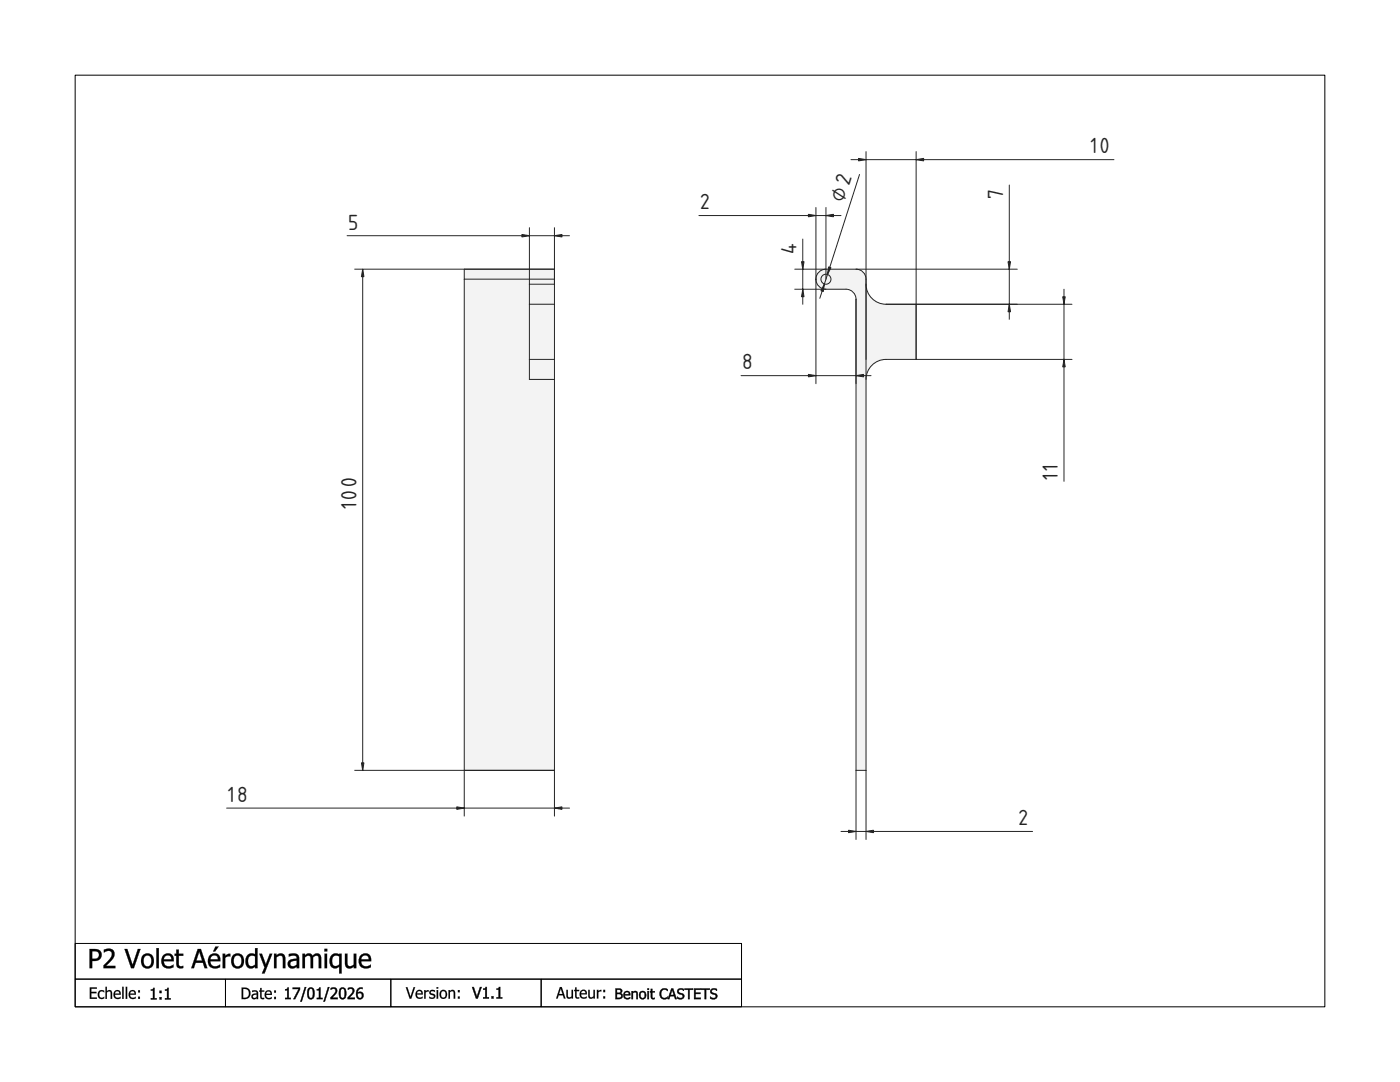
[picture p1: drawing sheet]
<svg xmlns="http://www.w3.org/2000/svg" width="279mm" height="216mm" viewBox="0 0 279 216" stroke-linecap="round" stroke-linejoin="round" font-family="sans-serif">
<defs><g id="words">
<g font-size="5.4" fill="#212529">
<text x="217.6" y="30.6">10</text>
<text x="139.8" y="41.8">2</text>
<text x="168.4" y="40.5" transform="rotate(-72 168.4 40.5)">⌀2</text>
<text x="200.2" y="39.8" transform="rotate(-90 200.2 39.8)">7</text>
<text x="69.5" y="45.8">5</text>
<text x="159" y="50.8" transform="rotate(-90 159 50.8)">4</text>
<text x="148.1" y="73.7">8</text>
<text x="211.1" y="95.8" transform="rotate(-90 211.1 95.8)">11</text>
<text x="71.1" y="101.6" transform="rotate(-90 71.1 101.6)">100</text>
<text x="45.5" y="160">18</text>
<text x="203.3" y="164.7">2</text>
</g>
</g></defs>
<g fill="#000">
<path d="M17.9 197h1.4v.3h-1.1v.6h1.1v.3h-1.1v.8h1.1v.3h-1.4zM17.9 197v2.3h1.4v-.3l-1.1 .1v-.9h1.1v-.3h-1.1v-.6h1.1v-.3zM19.7 197.8l.4-.2h.5l.2 .1v.3a.62 .62 0 0 0-.9 0 .62 .62 0 0 0 0 .9l.4 .2 .5-.2v.3l-.3 .1a.74 .74 0 0 1-.9-.4l-.1-.7zM19.7 197.8a1.03 1.03 0 0 0 .3 1.5l.8-.1v-.3a.61 .61 0 0 1-.9 .1 .61 .61 0 0 1 0-.9l.4-.3 .5 .2v-.3a.86 .86 0 0 0-1.1 .1zM21 196.9h.3v.9l.5-.3 .5 .3 .1 1.5h-.3l-.1-1.3a.44 .44 0 0 0-.7 0v1.3h-.3zM21.1 196.9v2.4h.2v-1.3l.5-.2 .3 .2v1.3h.3v-1.1a.57 .57 0 0 0-.4-.6 .57 .57 0 0 0-.7 .2v-.9zM22.9 197.8l.5-.3 .5 .2 .2 .8h-1.2l.3 .5 .5 .1 .4-.2v.3a.95 .95 0 0 1-1.3-.2 .95 .95 0 0 1 .1-1.2zM22.9 197.8l-.2 .7 .2 .6 .8 .2 .4-.1v-.3l-.3 .1a.58 .58 0 0 1-.6 .1 .58 .58 0 0 1-.3-.6h1.2a.7 .7 0 0 0-.3-.9 .7 .7 0 0 0-.9 .2zM23.1 197.9l-.2 .4h.9v-.1a.4 .4 0 0 0-.3-.4 .4 .4 0 0 0-.4 .1zM23.1 197.9l.5-.1 .2 .5h-.9zM24.4 196.9h.3v2.4h-.3zM24.4 196.9v2.4h.3v-2.4zM25.1 196.9h.3v2.4h-.3zM25.1 196.9v2.4h.3v-2.4zM25.9 197.8l.6-.3 .4 .2 .2 .8h-1.1l.2 .5 .5 .1 .4-.2v.3a.94 .94 0 0 1-1.2-.2 .94 .94 0 0 1 0-1.2zM25.9 197.8l-.2 .7 .2 .6 .8 .2 .4-.1v-.3l-.2 .1a.58 .58 0 0 1-.7 .1 .58 .58 0 0 1-.2-.6h1.1v-.2a.68 .68 0 0 0-.4-.7 .68 .68 0 0 0-.8 .2zM26.1 197.9l-.1 .4h.8v-.1a.4 .4 0 0 0-.3-.4 .4 .4 0 0 0-.4 .1zM26.1 197.9l.5-.1 .3 .5h-1zM27.6 197.6h.3v.4h-.3zM27.6 197.6v.4h.3v-.4zM27.6 198.9h.3v.4h-.3zM27.6 198.9v.4h.3v-.4z"/>
<path d="M17.9 197h1.4v.3h-1.1v.6h1.1v.3h-1.1v.8h1.1v.3h-1.4zM19.7 197.8a.88 .88 0 0 1 1.1-.1v.3a.61 .61 0 0 0-.9 0 .61 .61 0 0 0 0 .9 .61 .61 0 0 0 .9 0v.3a.89 .89 0 0 1-1.2-.2 .89 .89 0 0 1 .1-1.2zM21.1 196.9h.2v.9a.57 .57 0 0 1 .7-.2 .57 .57 0 0 1 .4 .6v1.1h-.3v-1a.41 .41 0 0 0-.2-.5 .41 .41 0 0 0-.6 .2v1.3h-.2zM22.9 197.8a.72 .72 0 0 1 .9-.2 .72 .72 0 0 1 .3 .9h-1.2a.66 .66 0 0 0 .5 .6 .66 .66 0 0 0 .7-.2v.3a.94 .94 0 0 1-1.2-.2 .94 .94 0 0 1 0-1.2zM23.1 197.9l-.2 .4h.9a.43 .43 0 0 0-.2-.5 .43 .43 0 0 0-.5 .1zM24.4 196.9h.3v2.4h-.3zM25.1 196.9h.3v2.4h-.3zM25.9 197.8a.72 .72 0 0 1 .9-.2 .72 .72 0 0 1 .3 .9h-1.1a.66 .66 0 0 0 .4 .6 .66 .66 0 0 0 .7-.2v.3a.94 .94 0 0 1-1.2-.2 .94 .94 0 0 1 0-1.2zM26.1 197.9l-.1 .4h.8a.43 .43 0 0 0-.2-.5 .43 .43 0 0 0-.5 .1zM27.6 197.6h.3v.4h-.3zM27.6 198.9h.3v.4h-.3z"/>
<path d="M17.9 189.4h.9a1.22 1.22 0 0 1 1.5 1.2 1.22 1.22 0 0 1-1.5 1.2h-.4v1.4h-.5zM18.4 189.8v1.5a.95 .95 0 0 0 1.3-1 1.02 1.02 0 0 0-1.3-.5zM20.7 189.5a1.27 1.27 0 0 1 1.6 0 1.27 1.27 0 0 1 .4 1.4l-.4 .7-1.2 1.1h1.9v.5h-2.3a1.22 1.22 0 0 1 .6-1.2 1.9 1.9 0 0 0 .9-2 1.2 1.2 0 0 0-1.5 .1zM24.9 189.4h.5l1.1 3.1 1-3.1h.5l-1.3 3.8h-.5zM28.5 190.6a1.34 1.34 0 0 1 1.7-.1 1.34 1.34 0 0 1 .5 1.6 1.28 1.28 0 0 1-1.5 1.1 1.28 1.28 0 0 1-1-1.5v-.6zM28.9 190.9a1.24 1.24 0 0 0 .5 1.9 1.19 1.19 0 0 0 .8-1 1.19 1.19 0 0 0-.5-1.1h-.5zM31.2 189.2h.5v4h-.5zM32.6 190.7a1.22 1.22 0 0 1 1.5-.3 1.22 1.22 0 0 1 .6 1.4h-2a1.11 1.11 0 0 0 .7 .9 1.11 1.11 0 0 0 1.2-.2l-.1 .5a1.55 1.55 0 0 1-2-.3 1.55 1.55 0 0 1 .1-2zM32.9 190.9l-.2 .5h1.5a.73 .73 0 0 0-.4-.7 .73 .73 0 0 0-.9 .2zM35.2 189.5h.5v.8h.9v.4h-.9v1.4a.56 .56 0 0 0 .2 .7 .56 .56 0 0 0 .7-.1v.5a.92 .92 0 0 1-1.4-.9v-1.6h-.3v-.4h.3zM39.5 189.4h.6l1.3 3.8h-.6l-.3-1.1h-1.5l-.3 1.1h-.5zM39.8 189.9l-.6 1.8h1.1zM41.9 190.7a1.22 1.22 0 0 1 1.5-.3 1.22 1.22 0 0 1 .6 1.4h-2a1.11 1.11 0 0 0 .7 .9 1.11 1.11 0 0 0 1.2-.2l-.1 .5a1.55 1.55 0 0 1-2-.3 1.55 1.55 0 0 1 .1-2zM42.2 190.9l-.2 .5h1.5a.73 .73 0 0 0-.4-.7 .73 .73 0 0 0-.9 .2zM43 188.9h.6l-.7 .9h-.4zM44.5 190.3h.4v.4l.5-.3 .6-.1v.5h-.5l-.6 .3v2.1h-.4zM46.5 190.6a1.34 1.34 0 0 1 1.7-.1 1.34 1.34 0 0 1 .5 1.6 1.28 1.28 0 0 1-1.5 1.1 1.28 1.28 0 0 1-1.1-1.5l.1-.6zM46.8 190.9a1.24 1.24 0 0 0 .6 1.9 1.19 1.19 0 0 0 .8-1 1.19 1.19 0 0 0-.6-1.1h-.4zM49.5 190.5a1.19 1.19 0 0 1 1.4-.1v-1.2h.5v4h-.5v-.3a1.13 1.13 0 0 1-1.4 .2 1.13 1.13 0 0 1-.5-1.3l.1-.7zM49.7 191a1.36 1.36 0 0 0 .3 1.8h.4l.5-.3v-1.7l-.6-.1zM51.8 190.3h.5l.8 2.1 .7-2.1h.5l-1.5 3.9h-.5l.5-1.2zM54.7 190.3h.5v.3a.98 .98 0 0 1 1.1-.3 .98 .98 0 0 1 .6 1v1.9h-.4v-1.7a.66 .66 0 0 0-.3-.8 .66 .66 0 0 0-.9 .2l-.1 .1v2.2h-.5zM58 192a.56 .56 0 0 0 .1 .7 .56 .56 0 0 0 .8 0l.3-.2v-.8zM57.7 190.4l.5-.1a1.07 1.07 0 0 1 1.5 .9v2h-.5v-.3a.98 .98 0 0 1-1.7-.1 .98 .98 0 0 1 1-1.4l.7-.1a.74 .74 0 0 0-.4-.7 .74 .74 0 0 0-.8 .2l-.3 .1zM60.4 190.3h.5v.3a.88 .88 0 0 1 1.5 .1 .91 .91 0 0 1 1.1-.4 .91 .91 0 0 1 .6 1v1.9h-.5v-1.7a.6 .6 0 0 0-.4-.8 .6 .6 0 0 0-.7 .6v1.9h-.5v-1.7a.62 .62 0 0 0-.3-.8 .62 .62 0 0 0-.8 .3v2.2h-.5zM64.8 190.3h.5v2.9h-.5zM64.7 189.3h.6v.5h-.6zM66.3 190.5a1.18 1.18 0 0 1 1.4-.1v-.1h.5v3.9h-.5v-1.3a1.13 1.13 0 0 1-1.4 .2 1.13 1.13 0 0 1-.5-1.3l.1-.7zM66.5 190.9a1.36 1.36 0 0 0 .2 1.8l.4 .1 .6-.3v-1.7l-.6-.1zM68.8 190.3h.5v1.6a.65 .65 0 0 0 .3 .9 .65 .65 0 0 0 .8-.2l.2-.1v-2.2h.5v2.9h-.5v-.3a.98 .98 0 0 1-1.1 .3 .98 .98 0 0 1-.7-1zM72 190.7a1.22 1.22 0 0 1 1.5-.3 1.22 1.22 0 0 1 .6 1.4h-2a1.11 1.11 0 0 0 .7 .9 1.11 1.11 0 0 0 1.2-.2l-.1 .5a1.55 1.55 0 0 1-2-.3 1.55 1.55 0 0 1 .1-2zM72.3 190.9l-.2 .5h1.5a.73 .73 0 0 0-.4-.7 .73 .73 0 0 0-.9 .2z"/>
<path d="M17.9 189.3l1.5 .1 .4 .2 .4 .4a1.2 1.2 0 0 1-.7 1.7l-1.1 .1v1.4h-.5zM17.9 189.4v3.8h.5v-1.5h1.1l.5-.3 .3-.9a1.2 1.2 0 0 0-1.5-1.1zM18.4 189.8v1.5h.8l.3-.2 .2-.6-.2-.6zM18.4 189.8h.8a.75 .75 0 0 1 .6 .8 .75 .75 0 0 1-.6 .7l-.8 .1zM20.7 189.5l1-.2 .9 .2a1.27 1.27 0 0 1 .1 1.6l-1.6 1.6h1.9v.5h-2.4v-.6l1.5-1.7a.92 .92 0 0 0 0-1l-.6-.1-.8 .3zM20.7 189.5v.6l1-.4 .4 .1 .2 .3a1.58 1.58 0 0 1-.7 1.6l-.9 .9v.6h2.3v-.5l-1.9 .1 1.3-1.4 .4-.7a1.16 1.16 0 0 0-.4-1.2 1.16 1.16 0 0 0-1.4-.1zM24.8 189.3h.6l1.1 3.2 1-3.2h.6l-1.4 3.9h-.5zM24.9 189.4l1.3 3.8h.5l1.3-3.8h-.5l-1 3.2-1.1-3.2zM28.5 190.6a1.26 1.26 0 0 1 1.4-.3 1.26 1.26 0 0 1 .8 1.1 1.38 1.38 0 0 1-1.3 1.9 1.38 1.38 0 0 1-1.2-1.9zM28.5 190.7a1.99 1.99 0 0 0 0 2.2 1.35 1.35 0 0 0 1.9 0 2.09 2.09 0 0 0 0-2.3 1.3 1.3 0 0 0-1.9 .1zM28.9 190.9l-.2 .8 .2 .9a.8 .8 0 0 0 1 .1 .8 .8 0 0 0 .3-1 .79 .79 0 0 0-.3-.9 .79 .79 0 0 0-1 .1zM28.8 190.9l.6-.3 .6 .3a1.39 1.39 0 0 1-.3 1.9 .98 .98 0 0 1-1-.4 .98 .98 0 0 1-.1-1zM31.2 189.2h.5v4h-.5zM31.2 189.2v4h.5v-4zM32.5 190.6l.1 .1a1.26 1.26 0 0 1 1.8-.2l.3 .6v.7h-2l.1 .5 .3 .4 .8 .1 .7-.3v.5a1.72 1.72 0 0 1-2.3-.6l-.1-1zM32.6 190.7a1.86 1.86 0 0 0 0 2.2l1 .3 1-.2v-.5l-.4 .2a.98 .98 0 0 1-1 0 .98 .98 0 0 1-.5-.9h1.9a1.34 1.34 0 0 0-.6-1.5 1.48 1.48 0 0 0-1.4 .4zM32.9 190.9l-.2 .5h1.5a.7 .7 0 0 0-.4-.7 .7 .7 0 0 0-.9 .2zM32.9 190.8l.4-.2 .5 .1 .3 .3 .1 .5h-1.5zM35.2 189.5h.5v.8h.9v.4h-.9v1.7l.2 .4 .7-.1v.5a.95 .95 0 0 1-1.4-.9v-1.6h-.4v-.4h.4zM35.2 189.5v.8h-.3v.4h.3l.1 2.1 .5 .4h.8v-.5l-.5 .1-.3-.1-.2-.6v-1.4h1v-.4h-1l.1-.8zM39.4 189.3h.7l1.3 3.9h-.6l-.3-1.1h-1.5l-.3 1.1h-.6zM39.5 189.4l-1.3 3.8h.5l.3-1.1h1.5l.3 1.1h.6l-1.3-3.8zM39.7 189.9l-.5 1.8h1.1zM39.8 189.8l.6 1.9h-1.3zM41.8 190.6l.1 .1a1.26 1.26 0 0 1 1.8-.2l.3 .6v.7h-2l.1 .5 .3 .4 .8 .1 .7-.3v.5a1.72 1.72 0 0 1-2.3-.6l-.1-1zM41.9 190.7a1.86 1.86 0 0 0 0 2.2l1 .3 1-.2v-.5l-.4 .2a.98 .98 0 0 1-1 0 .98 .98 0 0 1-.5-.9h1.9a1.34 1.34 0 0 0-.6-1.5 1.48 1.48 0 0 0-1.4 .4zM42.2 190.9l-.2 .5h1.5v-.3a.77 .77 0 0 0-1.3-.2zM42.2 190.8l.4-.2 .5 .1 .3 .3 .1 .5h-1.5zM43 188.9h.7l-.8 1h-.4zM43 188.9l-.4 1 .3-.1 .7-.9zM44.4 190.3h.6l-.1 .4 .5-.3 .6-.1v.6h-.5l-.6 .2 .1 2.1h-.6zM44.5 190.3v2.9h.4v-2.1l.6-.3h.5v-.5l-.6 .1-.5 .4v-.5zM46.5 190.6a1.25 1.25 0 0 1 1.9 0 1.56 1.56 0 0 1 .2 1.8 1.56 1.56 0 0 1-1.5 .9 1.34 1.34 0 0 1-1-1.6l.1-.6zM46.5 190.7a1.99 1.99 0 0 0 0 2.2 1.35 1.35 0 0 0 1.8 0 2.09 2.09 0 0 0 0-2.3 1.3 1.3 0 0 0-1.8 .1zM46.9 190.9l-.2 .8 .1 .9a.79 .79 0 0 0 1.2 0l.2-.9a.79 .79 0 0 0-.4-.9 .79 .79 0 0 0-.9 .1zM46.8 190.9a.71 .71 0 0 1 1.2 0 1.39 1.39 0 0 1-.3 1.9 .98 .98 0 0 1-1-.4 .98 .98 0 0 1-.1-1zM49.5 190.5l.7-.3 .7 .2v-1.2h.5v4h-.5v-.3l-.5 .3a.94 .94 0 0 1-1.1-.3 2.07 2.07 0 0 1-.2-1.8zM49.5 190.5a1.87 1.87 0 0 0-.4 1.9l.5 .8h.7l.6-.4v.4h.5v-4h-.5v1.3a1.19 1.19 0 0 0-1.4 0zM49.7 191l-.2 .8 .1 .7 .6 .3 .3-.1 .4-.2v-1.7l-.6-.1zM49.7 190.9l.6-.2 .6 .1v1.7a.82 .82 0 0 1-1 .2 .82 .82 0 0 1-.4-.9zM51.7 190.3h.6l.8 2.1 .7-2.1h.6l-1.6 4h-.6l.6-1.3zM51.8 190.3l1 2.7-.5 1.2h.5l1.5-3.9h-.5l-.7 2.2-.8-2.2zM54.7 190.3h.5v.3l.4-.3a.85 .85 0 0 1 1.1 .2l.2 .5 .1 2.2h-.6v-2.3a.76 .76 0 0 0-1.2 .2v2.1h-.5zM54.7 190.3v2.9h.5v-2.2l.7-.3h.3l.2 .3 .1 2.2h.4v-1.9a.97 .97 0 0 0-.6-1 .97 .97 0 0 0-1.1 .4v-.4zM58.1 192l-.2 .3 .2 .4 .4 .1 .7-.3v-.8l-.8 .1zM58 192l.4-.2 .8-.1v.8a.76 .76 0 0 1-.7 .3 .76 .76 0 0 1-.6-.5zM57.6 190.4l1.4-.1 .6 .5 .1 2.4h-.5v-.3l-.3 .2a.93 .93 0 0 1-1.2-.1 .93 .93 0 0 1-.2-1.2l.6-.4 1.1-.1v-.4l-.4-.2-1.2 .2zM57.7 190.4v.5l.6-.2h.7l.2 .6h-.2a1.15 1.15 0 0 0-1.5 1.2l.2 .5 .3 .2h.6l.6-.4v.4h.5v-2.1l-.2-.5-.6-.3zM60.3 190.3h.6v.3l.3-.3a.76 .76 0 0 1 1.2 .4l.4-.3a.78 .78 0 0 1 1.1 .1l.2 .6v2.1h-.5v-2.2a.49 .49 0 0 0-.5-.3 .49 .49 0 0 0-.4 .2l-.2 .1v2.2h-.5l-.1-2.2a.49 .49 0 0 0-.4-.3 .49 .49 0 0 0-.5 .2l-.1 .1v2.2h-.6zM60.4 190.3v2.9h.5l-.1-2.2 .7-.3h.3l.2 .3v2.2h.5l-.1-2a.33 .33 0 0 1 .4-.4l.5-.1 .3 .3v2.2h.5v-1.9a1.01 1.01 0 0 0-.5-1 1.11 1.11 0 0 0-1.2 .5 .86 .86 0 0 0-.8-.5 .86 .86 0 0 0-.8 .4l.1-.4zM64.8 190.3h.5v2.9h-.5zM64.8 190.3v2.9h.5v-2.9zM64.7 189.3h.6v.6h-.6zM64.7 189.3v.5h.6v-.5zM66.2 190.5l.6-.3 .9 .2v-.1h.5v4h-.5v-1.4a1.14 1.14 0 0 1-1.4 .2 1.14 1.14 0 0 1-.6-1.3l.1-.7zM66.3 190.5l-.1 .1a2.04 2.04 0 0 0-.1 2.2 1.09 1.09 0 0 0 1.6 0v1.4h.5v-3.9h-.5v.2a1.18 1.18 0 0 0-1.4 0zM66.5 191l-.2 .7 .1 .8 .5 .3 .4-.1 .4-.2v-1.7l-.6-.1zM66.5 190.9l.6-.3 .6 .2v1.7a.83 .83 0 0 1-1 .2 .83 .83 0 0 1-.5-1zM68.8 190.3h.6v2.3l.5 .2 .7-.3v-2.2h.5v2.9h-.5v-.3a.98 .98 0 0 1-1.2 .3 .98 .98 0 0 1-.6-1zM68.8 190.3l.1 2.1 .2 .6a1 1 0 0 0 1.1 .1l.4-.3v.4h.5v-2.9h-.5v2.2a.69 .69 0 0 1-.7 .4 .69 .69 0 0 1-.6-.6v-2zM71.9 190.6l.1 .1a1.26 1.26 0 0 1 1.8-.2l.3 .6v.7h-2l.1 .5 .3 .4 .8 .1 .7-.3v.5a1.72 1.72 0 0 1-2.3-.6l-.1-1zM72 190.7a1.86 1.86 0 0 0 0 2.2l1 .3 1-.2v-.5l-.4 .2a.98 .98 0 0 1-1.1 0 .98 .98 0 0 1-.4-.9h1.9a1.34 1.34 0 0 0-.6-1.5 1.48 1.48 0 0 0-1.4 .4zM72.3 190.9l-.2 .5h1.5l-.1-.3a.77 .77 0 0 0-1.2-.2zM72.3 190.8l.4-.2 .5 .1 .3 .3 .1 .5h-1.5z"/>
<path d="M30.1 197.5l.7-.4v2.1h.4v.2h-1.1v-.2h.4v-1.5h-.4zM31.9 197.7h.3v.4h-.3zM31.9 199h.3v.4h-.3zM32.9 197.5l.7-.4v2.1h.4v.2h-1.1v-.2h.4v-1.5h-.4z"/>
<path d="M30.1 197.4h.4v-.3h.4l-.1 2.1 .5-.1v.4h-1.2v-.4h.4v-1.4h-.4zM30.1 197.5v.2l.5-.1v1.6h-.5v.2h1.1v-.2h-.4v-2.1h-.2a.35 .35 0 0 1-.5 .4zM31.8 197.7h.5v.5h-.5zM31.9 197.7v.4h.3v-.4zM31.8 198.9h.5v.6h-.5zM31.9 199v.4h.3v-.4zM32.9 197.4h.4l.1-.3h.3l-.1 2.1 .5-.1v.4h-1.2v-.4h.4v-1.4h-.4zM32.9 197.5v.2l.5-.1v1.6h-.5v.2h1.1v-.2h-.4v-2.1h-.2a.35 .35 0 0 1-.5 .4z"/>
<path d="M48.2 197.1a1.55 1.55 0 0 1 1.6 .4 1.17 1.17 0 0 1 .1 1.3 1.17 1.17 0 0 1-1.2 .6h-.5zM48.5 197.3v1.8a.92 .92 0 0 0 1.2-.9 .92 .92 0 0 0-1.2-.9zM50.5 198.6a.38 .38 0 0 0 .2 .6 .38 .38 0 0 0 .5-.3v-.4zM50.3 197.7l.2-.1a.66 .66 0 0 1 1 .6v1.2h-.3v-.2a.59 .59 0 0 1-1-.1 .59 .59 0 0 1 .6-.8l.4-.1v-.2l-.4-.1-.5 .1zM51.9 197.1h.3v.5h.5v.3h-.5v1.1l.2 .1h.3v.2a.56 .56 0 0 1-.8-.5v-.9h-.2v-.3h.2zM53 197.8a.72 .72 0 0 1 .9-.1 .72 .72 0 0 1 .4 .8h-1.2a.66 .66 0 0 0 .4 .6 .66 .66 0 0 0 .7-.2v.4a.94 .94 0 0 1-1.2-.2 .94 .94 0 0 1 0-1.3zM53.2 198l-.1 .3h.9a.43 .43 0 0 0-.3-.4 .43 .43 0 0 0-.5 .1zM54.7 197.6h.4v.5h-.4zM54.7 198.9h.4v.5h-.4z"/>
<path d="M48.2 197a1.48 1.48 0 0 1 1.7 .6 1.16 1.16 0 0 1 0 1.3 1.16 1.16 0 0 1-1.2 .5h-.5zM48.2 197.1v2.3l1.3-.2 .4-.6v-1l-.7-.5zM48.5 197.3v1.8a.96 .96 0 0 0 1.1-.4v-.1a.93 .93 0 0 0-.5-1.2zM48.5 197.3l.7 .1 .4 .3a1.06 1.06 0 0 1-.2 1.3l-.9 .1zM50.5 198.6v.5h.4l.3-.2v-.4zM50.5 198.6l.7-.2v.5a.45 .45 0 0 1-.4 .2 .45 .45 0 0 1-.4-.3zM50.3 197.7l.2-.1a.79 .79 0 0 1 1 .3v1.5h-.3v-.2l-.2 .1a.55 .55 0 0 1-.7 0 .55 .55 0 0 1-.1-.7l.4-.3 .6-.1a.49 .49 0 0 0-.3-.4 .49 .49 0 0 0-.6 .2zM50.3 197.7v.3l.8-.1 .1 .3a.74 .74 0 0 0-.7 .1 .74 .74 0 0 0-.3 .8l.3 .3h.4l.3-.3v.3h.3l-.1-1.6-.3-.2zM51.9 197.1h.3v.5h.5v.3h-.5v1l.1 .2h.4v.3a.58 .58 0 0 1-.8-.6v-.9h-.2v-.3h.2zM51.9 197.1v.6l-.2-.1v.3h.2l.1 1.2 .2 .2h.5v-.2h-.4l-.1-.4v-.8h.5v-.3l-.5 .1v-.6zM53 197.8a.73 .73 0 0 1 1.1 0l.2 .7h-1.2l.3 .6h.4l.5-.2v.4a.95 .95 0 0 1-1.3-.2 .95 .95 0 0 1 0-1.3zM53 197.8l-.2 .7 .2 .7 .8 .2 .4-.1v-.4l-.2 .2a.58 .58 0 0 1-.6 0 .58 .58 0 0 1-.3-.6h1.2a.8 .8 0 0 0-.4-.9h-.5zM53.2 198l-.1 .3h.9l-.2-.4zM53.2 198l.6-.2 .2 .5h-.9zM54.7 197.6h.4v.5h-.4zM54.7 197.6v.5h.4v-.5zM54.7 198.9h.4v.5h-.4zM54.7 198.9v.5h.4v-.5z"/>
<path d="M56.9 197.4l.7-.3v2h.4v.3h-1.1v-.3h.4v-1.5h-.4zM58.4 197.1h1.5v.3l-1 2h-.3l1-2.1h-1.2zM60.8 197h.3l-.9 2.9h-.2zM61.6 197.2l.4-.2a.9 .9 0 0 1 .8 1.2l-.1 .4a.72 .72 0 0 1-.7 .8 .72 .72 0 0 1-.7-.8l.1-1.1zM61.8 197.3l-.2 .7a.9 .9 0 0 0 .4 1.2 1.01 1.01 0 0 0 .4-1.4 .41 .41 0 0 0-.1-.4 .41 .41 0 0 0-.5-.1zM63.2 197.4l.7-.3v2h.5v.3h-1.2v-.3h.5v-1.5h-.5zM65.5 197h.2l-.9 2.9h-.2zM66 197.2a.8 .8 0 0 1 1.2 .2 .8 .8 0 0 1-.3 1.1l-.6 .6h1.1v.3h-1.4v-.4l.3-.2a1.13 1.13 0 0 0 .6-1.4l-.4-.1-.5 .2zM68 197.2l.4-.2a.9 .9 0 0 1 .7 1.2v.4a.72 .72 0 0 1-.7 .8 .72 .72 0 0 1-.7-.8v-1.1zM68.2 197.3l-.2 .7a.9 .9 0 0 0 .4 1.2 1.01 1.01 0 0 0 .4-1.4 .41 .41 0 0 0-.2-.4 .41 .41 0 0 0-.4-.1zM69.4 197.2a.8 .8 0 0 1 1.2 .2 .8 .8 0 0 1-.3 1.1l-.6 .6h1.1v.3h-1.4v-.4l.3-.2a1.13 1.13 0 0 0 .6-1.4l-.4-.1-.5 .2zM71.5 197.2l.7-.2 .1 .1v.3a.67 .67 0 0 0-.9 .7 .74 .74 0 0 1 1.1 .3 .74 .74 0 0 1-.6 1 .74 .74 0 0 1-.8-.9 1.56 1.56 0 0 1 .4-1.3zM71.4 198.3v.1a.5 .5 0 0 0 .2 .7 .5 .5 0 0 0 .7-.3 .5 .5 0 0 0-.4-.6z"/>
<path d="M56.9 197.3h.4v-.3h.4l-.1 2.1h.5v.3h-1.2v-.3h.4v-1.5h-.4zM56.9 197.4v.2h.5v1.6l-.5-.1v.3h1.1v-.3l-.4 .1v-2.1h-.2a.35 .35 0 0 1-.5 .3zM58.4 197h1.5v.4l-1 2h-.4l1.1-2.1-1.2 .1zM58.4 197.1v.2h1.3l-1.1 2 .3 .1 1-2v-.3zM60.8 196.9h.4l-1 3h-.3zM60.8 197l-.8 2.9h.2l.9-2.9zM61.6 197.1l.2-.1a.61 .61 0 0 1 .8 .3 1.69 1.69 0 0 1-.3 2.1 .87 .87 0 0 1-.9-.3 .87 .87 0 0 1-.1-.9l.1-.7zM61.7 197.2a2.28 2.28 0 0 0-.2 1.9 .74 .74 0 0 0 1.1 0 2.28 2.28 0 0 0-.2-1.9l-.4-.1zM61.7 197.5v1.1l.1 .5h.4l.2-.9a.56 .56 0 0 0 0-.6 .56 .56 0 0 0-.5-.2zM61.8 197.3h.4l.2 .2 .1 .9-.1 .5a.34 .34 0 0 1-.4 .3 .34 .34 0 0 1-.3-.3l-.1-.9zM63.2 197.3h.4l.1-.3h.3l-.1 2.1h.5v.3h-1.2v-.3h.5v-1.5h-.5zM63.2 197.4v.2h.5v1.6l-.5-.1v.3h1.2v-.3l-.5 .1v-2.1h-.1a.35 .35 0 0 1-.6 .3zM65.4 196.9h.4l-.9 3h-.4zM65.5 197l-.9 2.9h.2l.9-2.9zM66 197.1l.6-.1 .5 .2a.71 .71 0 0 1 .1 .9l-.9 1h1.1v.3h-1.5v-.4l1-1 .1-.3-.3-.4-.7 .2zM66 197.2v.3l.5-.2 .4 .1a.75 .75 0 0 1-.4 1.1l-.5 .5v.4h1.4v-.3h-1.2l.8-.8 .3-.6a.76 .76 0 0 0-1.3-.5zM67.9 197.1l.2-.1a.61 .61 0 0 1 .8 .3h.1a1.69 1.69 0 0 1-.4 2.1 .86 .86 0 0 1-1-1.2l.1-.7zM68 197.2a2.28 2.28 0 0 0-.2 1.9 .74 .74 0 0 0 1.1 0 2.28 2.28 0 0 0-.1-1.9l-.4-.1zM68 197.5v1.1l.2 .5h.4l.1-.9a.56 .56 0 0 0 0-.6 .56 .56 0 0 0-.5-.2zM68.1 197.3h.4l.2 .2 .1 .9-.1 .5a.34 .34 0 0 1-.3 .3 .34 .34 0 0 1-.4-.3l-.1-.9zM69.4 197.1l.6-.1 .6 .2a.71 .71 0 0 1 0 .9l-.9 1h1.1v.3h-1.4v-.4l.9-1 .1-.3-.2-.4-.8 .2zM69.4 197.2v.3l.6-.2 .4 .2a.96 .96 0 0 1-.5 1l-.5 .5v.4h1.4v-.3h-1.2l.8-.8 .3-.4a.67 .67 0 0 0-.7-.8zM71.4 197.3l.4-.3h.4h.2l-.1 .4a.63 .63 0 0 0-.9 .7l.2-.2h.5l.4 .4a.71 .71 0 0 1-.2 .9 .64 .64 0 0 1-1 0 1.51 1.51 0 0 1-.2-1.4zM71.3 197.4l-.2 .6v.9l.4 .5 .6-.1 .4-.4v-.5l-.2-.4-.4-.1-.6 .2 .3-.6 .3-.2 .4 .1v-.3h-.5zM71.4 198.3v.5l.3 .3 .4-.1a.51 .51 0 0 0-.2-.8zM71.3 198.3l.7-.2 .2 .3a.48 .48 0 0 1 0 .6 .48 .48 0 0 1-.7 .1z"/>
<path d="M81 197h.3l.6 1.9 .6-1.9h.3l-.7 2.3h-.3zM83.1 197.8a.72 .72 0 0 1 .9-.2 .72 .72 0 0 1 .4 .8h-1.2a.66 .66 0 0 0 .4 .6 .66 .66 0 0 0 .7-.1v.3a.94 .94 0 0 1-1.2-.2 .94 .94 0 0 1 0-1.2zM83.3 197.9l-.1 .3h.9a.43 .43 0 0 0-.2-.4 .43 .43 0 0 0-.6 .1zM84.7 197.6h.2v.2l.6-.2v.3l-.6 .2v1.2h-.2zM85.8 197.7l.8-.1h.2v.3a.47 .47 0 0 0-.5-.2 .47 .47 0 0 0-.3 .4l.2 .1a.58 .58 0 0 1 .6 .8 .58 .58 0 0 1-.9 .3l-.2-.1v-.4a.5 .5 0 0 0 .5 .3 .5 .5 0 0 0 .4-.4l-.3-.1a.53 .53 0 0 1-.6-.3 .53 .53 0 0 1 .1-.6zM87.1 197.6h.3v1.7h-.3zM87.1 197h.3v.3h-.3zM87.9 197.7a.87 .87 0 0 1 1.4 .5 .87 .87 0 0 1-.8 1.1 .94 .94 0 0 1-.8-.6 .94 .94 0 0 1 .2-1zM88.1 197.9a.6 .6 0 0 0-.1 .8 .6 .6 0 0 0 .8 .2 .6 .6 0 0 0 .1-.8 .6 .6 0 0 0-.8-.2zM89.5 197.6h.3v.1a.57 .57 0 0 1 .7-.2 .57 .57 0 0 1 .3 .7v1.1h-.3v-1a.41 .41 0 0 0-.2-.5 .41 .41 0 0 0-.5 .2v1.3h-.3zM91.4 197.6h.3v.4h-.3zM91.4 198.8h.3v.5h-.3z"/>
<path d="M81 197h.3l.6 1.9 .6-1.9h.4l-.8 2.3h-.4zM81 197l.8 2.3h.3l.7-2.3h-.3l-.6 1.9-.6-1.9zM83.1 197.7l.6-.2 .5 .2 .2 .8h-1.2l.3 .5h.4l.5-.2v.4a.94 .94 0 0 1-1.3-.2 .94 .94 0 0 1 0-1.2zM83.2 197.8l-.3 .6 .2 .7 .8 .2 .4-.1v-.3l-.2 .1a.58 .58 0 0 1-.6 0 .58 .58 0 0 1-.3-.6h1.2l-.1-.5-.3-.3h-.5zM83.3 197.9l-.1 .3h.9l-.2-.4zM83.3 197.9l.6-.1 .2 .4h-.9zM84.6 197.5h.4l-.1 .3 .7-.2v.3l-.7 .2 .1 1.2h-.4zM84.7 197.6v1.7h.2v-1.3l.6-.1v-.3l-.6 .2v-.2zM85.8 197.6l.5-.1 .4 .1h.1v.4a.4 .4 0 0 0-.5-.3 .4 .4 0 0 0-.3 .5h.2a.57 .57 0 0 1 .7 .7 .57 .57 0 0 1-.8 .4l-.5-.1v-.4l.5 .2 .5-.1a.4 .4 0 0 0-.6-.4 .49 .49 0 0 1-.3-.3 .49 .49 0 0 1 .1-.5zM85.9 197.7l-.2 .3 .1 .3 .7 .4a.44 .44 0 0 1-.3 .4 .44 .44 0 0 1-.5-.2v.3l.5 .1 .5-.1 .2-.3-.1-.4-.7-.3-.2-.2 .4-.3 .5 .2v-.3l-.5-.1zM87.1 197.5h.3v1.8h-.3zM87.1 197.6v1.7h.3v-1.7zM87.1 197h.4v.3h-.4zM87.1 197v.3h.3v-.3zM87.9 197.7a.76 .76 0 0 1 .9-.1 .76 .76 0 0 1 .4 .8 .81 .81 0 0 1-.9 .9 .81 .81 0 0 1-.6-1.2zM87.9 197.8l-.2 .6 .2 .7a.78 .78 0 0 0 1.1 0 1.28 1.28 0 0 0 0-1.4l-.5-.2zM88.1 197.9l-.1 .5 .1 .5a.52 .52 0 0 0 .7 0 .52 .52 0 0 0 .1-.7l-.1-.3a.42 .42 0 0 0-.7 0zM88.1 197.9a.43 .43 0 0 1 .7 0 .62 .62 0 0 1 .1 .8 .62 .62 0 0 1-.8 .2l-.1-.5zM89.5 197.5h.3v.2l.5-.2 .4 .2 .1 .3v1.3h-.3v-1.4a.44 .44 0 0 0-.7 .1v1.3h-.3zM89.5 197.6v1.7h.3v-1.3l.4-.2 .3 .2v1.3h.3v-1.1a.57 .57 0 0 0-.4-.6 .57 .57 0 0 0-.6 .2v-.2zM91.4 197.5h.4v.5h-.4zM91.4 197.6v.4h.3v-.4zM91.4 198.8h.4v.5h-.4zM91.4 198.8v.5h.3v-.5z"/>
<path d="M94.2 197h.3l.7 1.9 .6-1.9h.3l-.8 2.2h-.3zM96.4 197.3l.8-.3v2h.4v.2h-1.2v-.2h.5v-1.5h-.5zM98.1 198.8h.4v.4h-.4zM99.1 197.3l.7-.3v2h.4v.2h-1.1v-.2h.4v-1.5h-.4z"/>
<path d="M94.2 196.9h.4l.6 2 .6-2h.4l-.8 2.4h-.4zM94.2 197l.8 2.2h.3l.8-2.2h-.3l-.6 2-.7-2zM96.4 197.2h.4l.1-.3h.3v2.1h.4v.3h-1.2v-.3h.5v-1.5h-.5zM96.4 197.3v.2l.5-.1v1.6h-.5v.2h1.2v-.2h-.5l.1-2h-.2a.35 .35 0 0 1-.6 .3zM98.1 198.8h.4v.5h-.4zM98.1 198.8v.4h.4v-.4zM99.1 197.2h.4v-.3h.4l-.1 2.1h.5v.3h-1.2v-.3h.4v-1.5h-.4zM99.1 197.3v.2l.5-.1v1.6h-.5v.2h1.1v-.2h-.4v-2h-.2a.35 .35 0 0 1-.5 .3z"/>
<path d="M111.7 196.9h.4l.8 2.4h-.4l-.2-.7h-.8l-.2 .7h-.3zM111.7 197l-.7 2.2h.3l.2-.6h.9l.1 .6h.4l-.8-2.2zM111.9 197.3l-.3 1h.6zM111.9 197.2l.4 1.2h-.8zM113 197.5h.3l.1 1.4 .2 .1 .5-.2v-1.3h.3v1.8h-.3v-.2a.61 .61 0 0 1-.9 0l-.2-.3zM113 197.5l.1 1.4 .5 .4 .5-.3v.2h.3v-1.7h-.3v1.3a.4 .4 0 0 1-.4 .3 .4 .4 0 0 1-.4-.4v-1.2zM114.8 197h.3v.5h.5v.3h-.5v1l.1 .2h.4v.2a.58 .58 0 0 1-.8-.5v-.9h-.2v-.3h.2zM114.8 197v.5h-.2v.3l.2-.1 .1 1.3 .2 .2h.5v-.2h-.5l-.1-.4v-.9l.6 .1v-.3h-.6l.1-.5zM115.9 197.7l.6-.2 .5 .2 .1 .7h-1.1l.2 .5 .5 .1 .4-.2v.3a.95 .95 0 0 1-1.2-.1 .95 .95 0 0 1 0-1.3zM115.9 197.7l-.2 .7 .2 .7 .8 .2 .4-.2v-.3l-.2 .2a.58 .58 0 0 1-.7 0 .58 .58 0 0 1-.2-.6h1.1v-.5a.69 .69 0 0 0-1.2-.2zM116.1 197.9l-.1 .3h.9l-.1-.1a.4 .4 0 0 0-.3-.4 .4 .4 0 0 0-.4 .2zM116.1 197.8l.5-.1 .3 .5h-1zM117.4 197.5h.3v1.4l.3 .1 .4-.2v-1.3h.3v1.8h-.3v-.2a.55 .55 0 0 1-.5 .2 .55 .55 0 0 1-.5-.4zM117.4 197.5l.1 1.4 .1 .2 .3 .2 .6-.3-.1 .2h.3v-1.7h-.3v1.3a.41 .41 0 0 1-.4 .3 .41 .41 0 0 1-.3-.4v-1.2zM119.1 197.5h.3v.3l.6-.3v.4l-.6 .1v1.3h-.3zM119.1 197.5v1.7h.3v-1.2l.6-.2v-.3l-.6 .3v-.3zM120.4 197.5h.4v.5h-.4zM120.4 197.5v.5h.4v-.5zM120.4 198.8h.4v.5h-.4zM120.4 198.8v.4h.4v-.4z"/>
<path d="M111.7 197h.4l.8 2.2h-.4l-.2-.6h-.8l-.2 .6h-.3zM111.9 197.3l-.3 1h.7zM113 197.5h.3v1a.41 .41 0 0 0 .2 .5 .41 .41 0 0 0 .6-.2v-1.3h.3v1.7h-.3v-.1a.57 .57 0 0 1-.7 .2 .57 .57 0 0 1-.4-.7zM114.8 197h.3v.5h.5v.3h-.5v1.1l.2 .1h.3v.2a.56 .56 0 0 1-.8-.5v-.9h-.2v-.3h.2zM115.9 197.7a.72 .72 0 0 1 .9-.1 .72 .72 0 0 1 .3 .8h-1.1a.66 .66 0 0 0 .4 .6 .66 .66 0 0 0 .7-.2v.3a.94 .94 0 0 1-1.2-.1 .94 .94 0 0 1 0-1.3zM116.1 197.9l-.1 .3h.9a.43 .43 0 0 0-.3-.5 .43 .43 0 0 0-.5 .2zM117.4 197.5h.3v1a.41 .41 0 0 0 .2 .5 .41 .41 0 0 0 .5-.2v-1.3h.3v1.7h-.3v-.1a.57 .57 0 0 1-.7 .2 .57 .57 0 0 1-.3-.7zM119.1 197.5h.3v.3l.6-.3v.3l-.6 .2v1.2h-.3zM120.4 197.5h.4v.5h-.4zM120.4 198.8h.4v.4h-.4z"/>
<path d="M122.8 197.3h.6a.52 .52 0 0 1 .7 .2 .52 .52 0 0 1-.2 .7 .62 .62 0 0 1 .3 .8 .62 .62 0 0 1-.8 .4h-.6zM123.1 197.5v.6h.3a.33 .33 0 0 0 .5-.3 .33 .33 0 0 0-.5-.3zM123.1 198.3v.8a.54 .54 0 0 0 .6 0 .54 .54 0 0 0 .2-.6l-.2-.1zM124.6 198a.67 .67 0 0 1 .9-.2 .67 .67 0 0 1 .3 .8h-1.1a.63 .63 0 0 0 1 .4v.3a.87 .87 0 0 1-1.1-.2 .87 .87 0 0 1 0-1.1zM124.8 198.1l-.1 .3h.8l-.2-.4zM126 197.8h.3v.2a.54 .54 0 0 1 .6-.2 .54 .54 0 0 1 .4 .5v1.1h-.3v-.9a.38 .38 0 0 0-.2-.5 .38 .38 0 0 0-.5 .2v1.2h-.3zM127.7 198a.76 .76 0 0 1 1.1 .1 .76 .76 0 0 1-.1 1 .76 .76 0 0 1-1 .1l-.2-.6zM127.9 198.1a.56 .56 0 0 0-.1 .8 .56 .56 0 0 0 .8 .1 .56 .56 0 0 0 .1-.7 .56 .56 0 0 0-.8-.2zM129.2 197.8h.3v1.6h-.3zM129.2 197.2h.3v.3h-.3zM129.9 197.3h.3v.5h.5v.2h-.5v1l.1 .1h.4v.2a.53 .53 0 0 1-.8-.4v-.9h-.2v-.2h.2zM131.9 197.5a1.11 1.11 0 0 1 1.3-.1v.3a.79 .79 0 0 0-1-.1 .79 .79 0 0 0-.2 1.1 .74 .74 0 0 0 1.2 .2v.3a1.07 1.07 0 0 1-1.4-.1 1.07 1.07 0 0 1 0-1.4zM134 197.3h.3l.7 2.1h-.3l-.1-.6h-.9l-.1 .6h-.3zM134.1 197.5l-.3 1h.7zM135.3 197.4l.4-.2 .5 .1 .3 .1v.3a.56 .56 0 0 0-.6-.2 .56 .56 0 0 0-.4 .4l.2 .2a.69 .69 0 0 1 .8 .9 .69 .69 0 0 1-1.1 .3l-.3-.1v-.3a.61 .61 0 0 0 .7 .3 .61 .61 0 0 0 .5-.5l-.8-.3a.56 .56 0 0 1-.2-1zM136.6 197.3h1.7v.2h-.7v1.9h-.3v-1.9h-.7zM138.5 197.3h1.3v.2h-1v.6h1v.2h-1v.8h1v.3h-1.3zM139.9 197.3h1.7v.2h-.7v1.9h-.3v-1.9h-.7zM141.9 197.4l.4-.2 .5 .1 .3 .1v.3a.56 .56 0 0 0-.6-.2 .56 .56 0 0 0-.4 .4l.2 .2a.69 .69 0 0 1 .8 .9 .69 .69 0 0 1-1.1 .3l-.3-.1v-.3a.61 .61 0 0 0 .7 .3 .61 .61 0 0 0 .5-.5l-.8-.3a.56 .56 0 0 1-.2-1z"/>
<path d="M122.8 197.2h.6a.55 .55 0 0 1 .8 .3 .55 .55 0 0 1-.4 .7h.1a.54 .54 0 0 1 .4 .4 .54 .54 0 0 1-.3 .6l-.4 .2h-.8zM122.8 197.3v2.1l1.1-.2 .3-.2v-.6l-.4-.2 .3-.2v-.5l-.1-.2zM123.1 197.5v.6h.5l.3-.2-.1-.4zM123.1 197.5h.3a.38 .38 0 0 1 .5 .3 .38 .38 0 0 1-.5 .4l-.3-.1zM123.1 198.3v.8l.8-.2v-.4zM123.1 198.3l.7 .1a.39 .39 0 0 1 .2 .4 .39 .39 0 0 1-.2 .3h-.7zM124.6 197.9v.1a.62 .62 0 0 1 1-.1l.2 .2v.5h-1.1l.1 .4 .2 .1h.4l.4-.2v.4a.91 .91 0 0 1-1.2-.2 .91 .91 0 0 1 0-1.2zM124.6 198l-.1 .6 .1 .6 .8 .2 .3-.1v-.4l-.2 .2a.55 .55 0 0 1-.6 0 .55 .55 0 0 1-.2-.5h1.1l-.1-.5-.3-.3h-.4zM124.8 198.1l-.1 .3h.8l-.2-.4zM124.8 198.1l.5-.2 .2 .5h-.8zM126 197.8h.3v.2l.5-.3 .4 .2 .1 .4v1.1h-.3v-1.1l-.1-.3-.6 .2 .1 1.2h-.4zM126 197.8v1.6h.3v-1.2l.4-.3 .3 .3v1.2h.3l-.1-1.1a.54 .54 0 0 0-.3-.5 .54 .54 0 0 0-.6 .2v-.2zM127.7 197.9v.1a.63 .63 0 0 1 1.1 0v-.1a.84 .84 0 0 1 .1 1.2 .84 .84 0 0 1-1.2 .1l-.2-.6zM127.8 198a.78 .78 0 0 0-.1 1.1 .78 .78 0 0 0 1.1 .1 .85 .85 0 0 0 .1-.9 .85 .85 0 0 0-.8-.5zM128 198.1a.54 .54 0 0 0-.1 .7 .54 .54 0 0 0 .7 .2l.1-.4-.1-.5-.4-.1zM127.9 198.1a.61 .61 0 0 1 .8 .2 .61 .61 0 0 1-.3 .9 .64 .64 0 0 1-.6-.4 .64 .64 0 0 1 .1-.7zM129.2 197.8h.3v1.6h-.3zM129.2 197.8v1.6h.3v-1.6zM129.2 197.2h.3v.3h-.3zM129.2 197.2v.3h.3v-.3zM129.9 197.3h.3v.5h.5v.2h-.5v.9l.1 .2h.4v.3h-.6l-.2-.2v-1.2h-.2v-.2h.2zM129.9 197.3v.5h-.2v.2h.2v.9a.42 .42 0 0 0 .6 .4h.2v-.2l-.4 .1-.2-.2v-1h.6v-.2h-.6l.1-.5zM131.9 197.5l.7-.3 .7 .2-.1 .4-.5-.3-.5 .2a.83 .83 0 0 0-.2 .9 .83 .83 0 0 0 .8 .5l.5-.2v.3l-.3 .2a.93 .93 0 0 1-1.3-.6l-.1-.7zM131.9 197.5a1.44 1.44 0 0 0 0 1.6l.3 .2 .6 .1 .4-.2v-.4l-.4 .4-.6-.1-.3-.8 .1-.5 .3-.3 .5-.1 .5 .3-.1-.3-.2-.1h-.6zM134 197.2h.4l.7 2.2h-.4l-.1-.6h-.9l-.1 .6h-.4zM134 197.3l-.7 2.1h.3l.1-.7h.9l.1 .7h.3l-.7-2.1zM134.1 197.6l-.3 .9h.7zM134.1 197.5l.4 1.1-.7-.1zM135.3 197.4l.6-.2 .6 .1v.4l-.3-.1a.41 .41 0 0 0-.5-.1 .41 .41 0 0 0-.2 .5l1 .4a.61 .61 0 0 1-.3 1h-.6l-.5-.1v-.4a.6 .6 0 0 0 .6 .2 .6 .6 0 0 0 .5-.4l-1-.6-.1-.5zM135.4 197.4l-.2 .4 .1 .4 .7 .3a.35 .35 0 0 1 .3 .3 .35 .35 0 0 1-.3 .4l-.6-.1-.3-.2v.3l.7 .2 .6-.2 .1-.6-.6-.4a.4 .4 0 0 1-.4-.2 .4 .4 0 0 1 0-.5 .57 .57 0 0 1 1 .2v-.3l-.6-.1zM136.6 197.2h1.7v.3h-.7v1.9h-.3v-1.9h-.7zM136.6 197.3v.2h.8l-.1 1.9h.3v-1.9h.7v-.2zM138.5 197.2h1.4l-.1 .3h-1v.6h1v.3l-1-.1v.8h1l.1 .3h-1.4zM138.5 197.3v2.1h1.3v-.3h-1v-.8h1v-.2h-1v-.6h1v-.2zM139.9 197.2h1.8l-.1 .3h-.7v1.9h-.3v-1.9h-.7zM139.9 197.3v.2h.8l-.1 1.9h.3v-1.9h.7v-.2zM141.9 197.4l.6-.2 .4 .1 .2 .1-.1 .3a.52 .52 0 0 0-.5-.2 .52 .52 0 0 0-.4 .4l.2 .2a.7 .7 0 0 1 .9 .7 .7 .7 0 0 1-1 .6l-.5-.1v-.4a.6 .6 0 0 0 .6 .2 .6 .6 0 0 0 .5-.4v-.1a1.34 1.34 0 0 1-1.1-.8zM142 197.4l-.2 .4 .1 .4 .9 .4a.47 .47 0 0 1-.1 .6 .47 .47 0 0 1-.6-.1l-.4-.2v.3l.5 .1h.5l.4-.3v-.6l-1-.4-.1-.2 .1-.3a.57 .57 0 0 1 1 .2v-.3l-.6-.1z"/>
</g>
<path d="M15 15h249.4v185.9h-249.4zM172.8 103.7h.1M15 188.3h133v7.1h-133zM15 195.4h30v5.5h-30zM45 195.4h33v5.5h-33zM78 195.4h30v5.5h-30zM108 195.4h40v5.5h-40z" fill="none" stroke="#000" stroke-width=".2"/>
<g fill="#f1f3f5">
<path d="M163.4 54.3l.9-.5 .5-.1h6a1.99 1.99 0 0 1 2 2 4.2 4.2 0 0 0 4 5h6v11h-6a4 4 0 0 0-4 4v78h-2v-94a1.99 1.99 0 0 0-2-2h-4a2 2 0 0 1-1.8-1.2 2 2 0 0 1 .4-2.2z" fill-rule="evenodd"/>
<path d="M163.4 54.3l.9-.5 .5-.1h6a1.99 1.99 0 0 1 2 2v98h-2v-94a1.99 1.99 0 0 0-2-2h-4a2 2 0 0 1-1.8-1.2 2 2 0 0 1 .4-2.2z" fill-rule="evenodd"/>
<path d="M172.8 56.7a4 4 0 0 0 4 4h6v11h-6a4 4 0 0 0-4 4z" fill-rule="evenodd"/>
<circle cx="164.8" cy="55.7" r="1"/>
</g>
<g fill="none" stroke="#212529" stroke-width=".2">
<path d="M169.8 31.9h52.5M171.5 34.8l-7.9 24.7M172.8 30.3v137.2M182.8 30.3v41.4M201.4 36.9v26.8M139.5 43h28.3M158.6 57.7h10.2a1.99 1.99 0 0 1 2 2v107.8M158.6 53.7h44.4M160.2 47.7v13M162.8 55.7a1.99 1.99 0 0 0 2 2M162.8 41.4v35.2M164.8 53.7a1.99 1.99 0 0 0-2 2"/>
<path d="M164.8 41.4v14.3M170.8 53.7a1.99 1.99 0 0 1 2 2M172.8 56.7a4 4 0 0 0 4 4h37.1M212.3 57.7v38.3M147.9 75h25.9M213.9 71.7h-37.1a4 4 0 0 0-4 4M170.8 153.7h2M167.8 165.9h38.3"/>
<circle cx="164.8" cy="55.7" r="1"/>
</g>
<g fill="#212529" stroke="#212529" stroke-width=".2">
<path d="M165.4 53.3l.4 .1-.7 1.4z"/>
<path d="M164.5 56.7l-.2 1.5-.5-.2z"/>
<path d="M160 52.2h.5l-.3 1.5z"/>
<path d="M160.2 57.7l.3 1.5h-.5z"/>
<path d="M201.4 60.7l.3 1.5h-.5z"/>
<path d="M201.2 52.2h.5l-.3 1.5z"/>
<path d="M212.1 59.2h.5l-.3 1.5z"/>
<path d="M212.3 71.7l.3 1.5h-.5z"/>
<path d="M171.3 31.6l1.5 .3-1.5 .2z"/>
<path d="M182.8 31.9l1.5-.3v.5z"/>
<path d="M169.3 165.7l1.5 .2-1.5 .3z"/>
<path d="M172.8 165.9l1.5-.2v.5z"/>
<path d="M161.3 74.7l1.5 .3-1.5 .2z"/>
<path d="M170.8 75l1.5-.3v.5z"/>
<path d="M161.3 42.8l1.5 .2-1.5 .3z"/>
<path d="M164.8 43l1.5-.2v.5z"/>
</g>
<g fill="#f1f3f5">
<path d="M92.7 53.7h18v100h-18z" fill-rule="evenodd"/>
<path d="M92.7 55.7h18v1h-5v19h5v78h-18z" fill-rule="evenodd"/>
<path d="M105.7 60.7h5v11h-5z" fill-rule="evenodd"/>
<path d="M92.7 53.7h18v2h-18z" fill-rule="evenodd"/>
<path d="M105.7 56.7h5v4h-5z" fill-rule="evenodd"/>
<path d="M105.7 71.7h5v4h-5z" fill-rule="evenodd"/>
</g>
<path d="M69.3 47h44.4M70.8 53.7h39.9M72.4 53.7v100M92.7 53.7v109.1M92.7 55.7h18M105.7 45.4v30.3h5M105.7 56.7h5M110.7 45.4v117.4M105.7 60.7h5M105.7 71.7h5M70.8 153.7h39.9M45.2 161.2h68.5" fill="none" stroke="#212529" stroke-width=".2"/>
<g fill="#212529" stroke="#212529" stroke-width=".2">
<path d="M91.2 161l1.5 .2-1.5 .3z"/>
<path d="M110.7 161.2l1.5-.2v.5z"/>
<path d="M104.2 46.8l1.5 .2-1.5 .3z"/>
<path d="M110.7 47l1.5-.2v.5z"/>
<path d="M72.1 152.2h.5l-.2 1.5z"/>
<path d="M72.4 53.7l.2 1.5h-.5z"/>
</g>
<use href="#words"/>
</svg>
